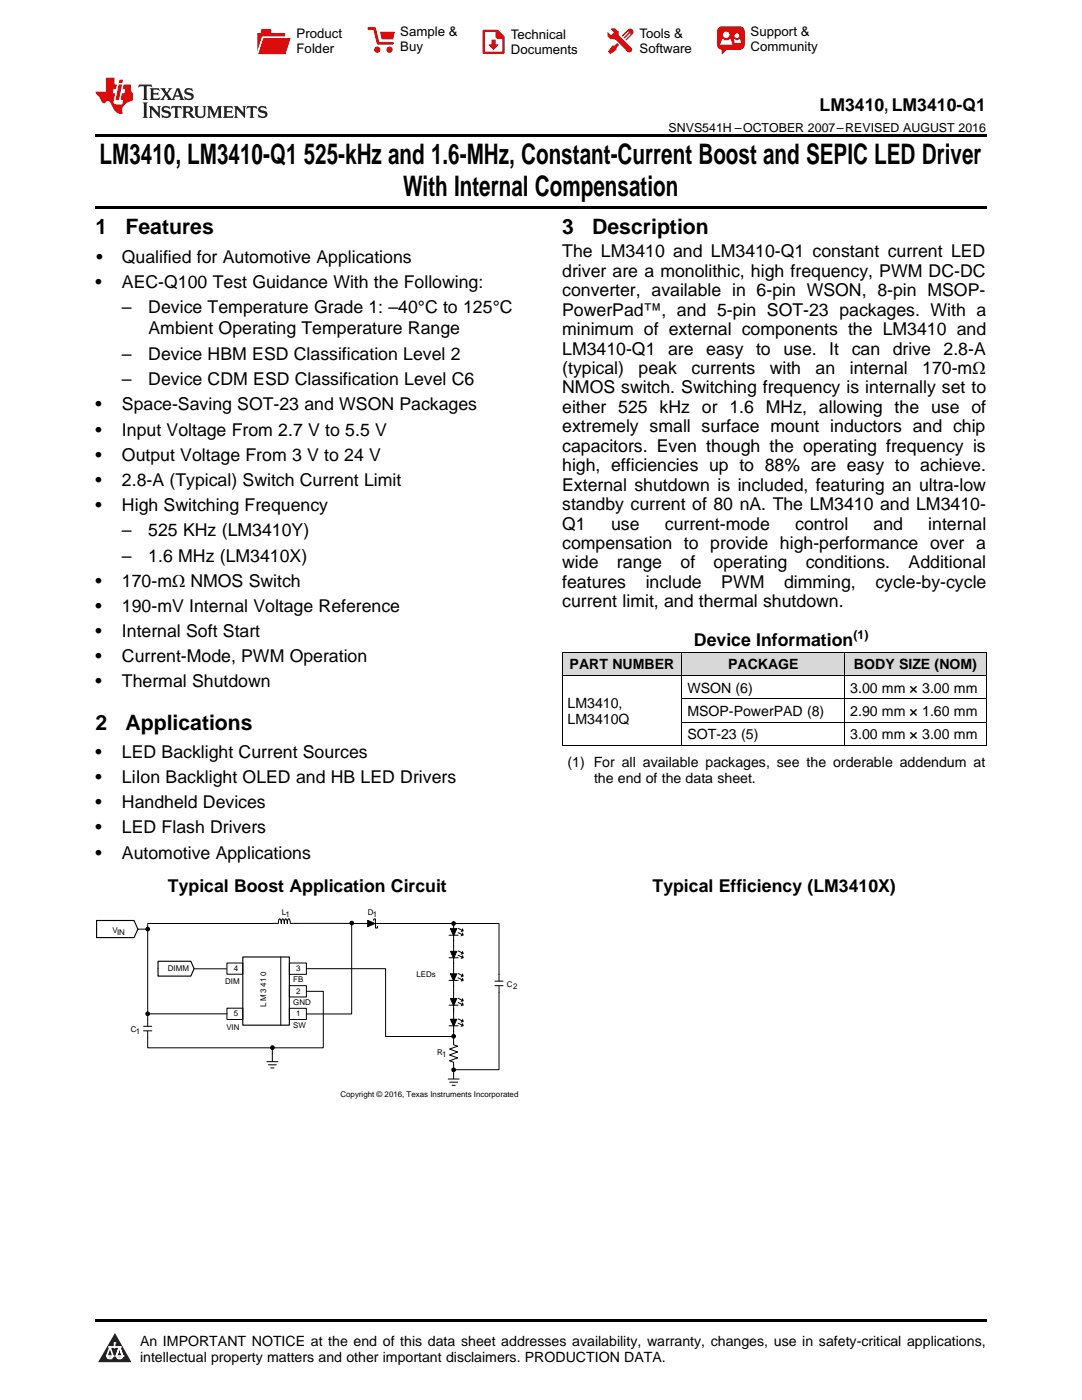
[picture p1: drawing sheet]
<svg xmlns="http://www.w3.org/2000/svg" width="216mm" height="279mm" viewBox="0 0 216 279" stroke-linecap="round" stroke-linejoin="round" font-family="sans-serif">
<defs><g id="words">
<g font-size="5.6">
<text x="19.9" y="32.8">LM3410, LM3410-Q1</text>
<text x="60.6" y="32.8">525-kHz and 1.6-MHz, Constant-Current Boost and SEPIC LED Driver</text>
<text x="80.4" y="39.2">With Internal Compensation</text>
</g>
<g font-size="4.2">
<text x="19" y="46.7">1</text>
<text x="25" y="46.7">Features</text>
<text x="112.2" y="46.7">3</text>
<text x="118.2" y="46.7">Description</text>
<text x="19" y="145.6">2</text>
<text x="25" y="145.6">Applications</text>
</g>
<g font-size="3.5">
<text x="163.5" y="22.2">LM3410, LM3410-Q1</text>
<text x="19.2" y="52.4">•</text>
<text x="24.3" y="52.4">Qualified for Automotive Applications</text>
<text x="112.2" y="51.4">The LM3410 and LM3410-Q1 constant current LED</text>
<text x="19" y="57.4">•</text>
<text x="24.3" y="57.4">AEC-Q100 Test Guidance With the Following:</text>
<text x="112.2" y="55.2">driver are a monolithic, high frequency, PWM DC-DC</text>
<text x="112.2" y="59.1">converter, available in 6-pin WSON, 8-pin MSOP-</text>
<text x="24.3" y="62.5">–</text>
<text x="29.6" y="62.5">Device Temperature Grade 1: –40°C to 125°C</text>
<text x="112.2" y="63">PowerPad™, and 5-pin SOT-23 packages. With a</text>
<text x="24.3" y="71.8">–</text>
<text x="29.6" y="71.8">Device HBM ESD Classification Level 2</text>
<text x="29.6" y="66.7">Ambient Operating Temperature Range</text>
<text x="112.2" y="66.9">minimum of external components the LM3410 and</text>
<text x="112.2" y="70.8">LM3410-Q1</text>
<text x="133.3" y="70.8">are</text>
<text x="140.9" y="70.8">easy</text>
<text x="150.9" y="70.8">to</text>
<text x="156.3" y="70.8">use.</text>
<text x="165.5" y="70.8">It</text>
<text x="169.9" y="70.8">can</text>
<text x="178.1" y="70.8">drive</text>
<text x="188.3" y="70.8">2.8-A</text>
<text x="24.3" y="76.9">–</text>
<text x="29.6" y="76.9">Device CDM ESD Classification Level C6</text>
<text x="112.2" y="74.6">(typical)</text>
<text x="127.4" y="74.6">peak</text>
<text x="138" y="74.6">currents</text>
<text x="153.6" y="74.6">with</text>
<text x="162.8" y="74.6">an</text>
<text x="169.6" y="74.6">internal</text>
<text x="184" y="74.6">170-mΩ</text>
<text x="19" y="81.9">•</text>
<text x="24.3" y="81.9">Space-Saving SOT-23 and WSON Packages</text>
<text x="112.2" y="78.5">NMOS switch. Switching frequency is internally set to</text>
<text x="112.2" y="82.4">either 525 kHz or 1.6 MHz, allowing the use of</text>
<text x="19" y="86.9">•</text>
<text x="24.3" y="86.9">Input Voltage From 2.7 V to 5.5 V</text>
<text x="112.2" y="86.3">extremely small surface mount inductors and chip</text>
<text x="19" y="91.9">•</text>
<text x="24.3" y="91.9">Output Voltage From 3 V to 24 V</text>
<text x="112.2" y="90.2">capacitors. Even though the operating frequency is</text>
<text x="112.2" y="94.1">high, efficiencies up to 88% are easy to achieve.</text>
<text x="19" y="96.9">•</text>
<text x="19" y="102">•</text>
<text x="24.3" y="96.9">2.8-A (Typical) Switch Current Limit</text>
<text x="24.3" y="102">High Switching Frequency</text>
<text x="112.2" y="97.9">External shutdown is included, featuring an ultra-low</text>
<text x="112.2" y="101.8">standby current of 80 nA. The LM3410 and LM3410-</text>
<text x="24.3" y="107">–</text>
<text x="29.6" y="107">525 KHz (LM3410Y)</text>
<text x="112.2" y="105.7">Q1</text>
<text x="121.9" y="105.7">use</text>
<text x="132.7" y="105.7">current-mode</text>
<text x="158.7" y="105.7">control</text>
<text x="174.3" y="105.7">and</text>
<text x="185.2" y="105.7">internal</text>
<text x="24.3" y="112.1">–</text>
<text x="29.6" y="112.1">1.6 MHz (LM3410X)</text>
<text x="112.2" y="109.6">compensation to provide high-performance over a</text>
<text x="112.2" y="113.5">wide</text>
<text x="123.1" y="113.5">range</text>
<text x="135.8" y="113.5">of</text>
<text x="142.4" y="113.5">operating</text>
<text x="160.8" y="113.5">conditions.</text>
<text x="181.3" y="113.5">Additional</text>
<text x="19" y="117.1">•</text>
<text x="24.3" y="117.1">170-mΩ NMOS Switch</text>
<text x="112.2" y="117.3">features</text>
<text x="128.8" y="117.3">include</text>
<text x="143.9" y="117.3">PWM</text>
<text x="156.5" y="117.3">dimming,</text>
<text x="174.7" y="117.3">cycle-by-cycle</text>
<text x="19" y="122.1">•</text>
<text x="24.3" y="122.1">190-mV Internal Voltage Reference</text>
<text x="112.2" y="121.2">current limit, and thermal shutdown.</text>
<text x="19" y="127.1">•</text>
<text x="24.3" y="127.1">Internal Soft Start</text>
<text x="138.5" y="128.9">Device Information</text>
<text x="19" y="132.2">•</text>
<text x="19" y="137.2">•</text>
<text x="24.3" y="132.2">Current-Mode, PWM Operation</text>
<text x="24.3" y="137.2">Thermal Shutdown</text>
<text x="19" y="151.3">•</text>
<text x="24.3" y="151.3">LED Backlight Current Sources</text>
<text x="19" y="156.3">•</text>
<text x="19" y="161.3">•</text>
<text x="24.3" y="156.3">LiIon Backlight OLED and HB LED Drivers</text>
<text x="24.3" y="161.3">Handheld Devices</text>
<text x="19" y="166.3">•</text>
<text x="24.3" y="166.3">LED Flash Drivers</text>
<text x="19" y="171.3">•</text>
<text x="24.3" y="171.3">Automotive Applications</text>
<text x="33.5" y="178">Typical Boost Application Circuit</text>
<text x="130.2" y="178">Typical Efficiency (LM3410X)</text>
</g>
<g font-size="2.8">
<text x="113.7" y="133.6">PART NUMBER</text>
<text x="145.3" y="133.6">PACKAGE</text>
<text x="170.4" y="133.6">BODY SIZE (NOM)</text>
<text x="113.2" y="141.3">LM3410,</text>
<text x="137.2" y="138.3">WSON (6)</text>
<text x="137.2" y="142.9">MSOP-PowerPAD (8)</text>
<text x="169.7" y="138.3">3.00 mm × 3.00 mm</text>
<text x="169.7" y="142.9">2.90 mm × 1.60 mm</text>
<text x="113.2" y="144.5">LM3410Q</text>
<text x="137.2" y="147.6">SOT-23 (5)</text>
<text x="169.7" y="147.6">3.00 mm × 3.00 mm</text>
<text x="113.2" y="153.1">(1) For all available packages, see the orderable addendum at</text>
<text x="118.5" y="156.2">the end of the data sheet.</text>
<text x="27.9" y="268.6">An IMPORTANT NOTICE at the end of this data sheet addresses availability, warranty, changes, use in safety-critical applications,</text>
<text x="27.9" y="271.8">intellectual property matters and other important disclaimers. PRODUCTION DATA.</text>
</g>
<g font-size="2.6">
<text x="59.2" y="7.6">Product</text>
<text x="59.2" y="10.6">Folder</text>
<text x="79.9" y="7.3">Sample &amp;</text>
<text x="79.9" y="10.2">Buy</text>
<text x="101.9" y="7.8">Technical</text>
<text x="101.9" y="10.8">Documents</text>
<text x="127.6" y="7.6">Tools &amp;</text>
<text x="127.6" y="10.6">Software</text>
<text x="149.8" y="7.2">Support &amp;</text>
<text x="149.8" y="10.2">Community</text>
</g>
<g font-size="2.5">
<text x="133.4" y="26.3">SNVS541H –OCTOBER 2007–REVISED AUGUST 2016</text>
<text x="170.3" y="127.5">(1)</text>
</g>
<g font-size="1.6">
<text x="56.2" y="182.6">L1</text>
<text x="73.4" y="182.6">D1</text>
<text x="22.5" y="186.2">VIN</text>
<text x="33.5" y="193.8">DIMM</text>
<text x="44.9" y="196.4">DIM</text>
<text x="46.6" y="193.8">4</text>
<text x="58.5" y="196.1">FB</text>
<text x="59.1" y="193.8">3</text>
<text x="83.1" y="194.9">LEDs</text>
<text x="101.1" y="197">C2</text>
<text x="46.6" y="202.8">5</text>
<text x="53.1" y="201" transform="rotate(-90 53.1 201)">L M3410</text>
<text x="58.5" y="200.6">GND</text>
<text x="59.1" y="202.8">1</text>
<text x="59.1" y="198.3">2</text>
<text x="26.1" y="206">C1</text>
<text x="45.2" y="205.5">VIN</text>
<text x="58.5" y="205.2">SW</text>
<text x="87.2" y="210.6">R1</text>
<text x="67.9" y="218.8">Copyright © 2016, Texas Instruments Incorporated</text>
</g>
</g></defs>
<g fill="#d8d8d8">
<path d="M112.2 130.2h23.9v4.7h-23.9z"/>
<path d="M136.1 130.2h32.5v4.7h-32.5z"/>
<path d="M168.6 130.2h28.2v4.7h-28.2z"/>
</g>
<path d="M22.9 266l3.3 5.9h-6.6z" fill="#231f20"/>
<path d="M21.3 270.6h1.2l-.3 .5h-.3a.53 .53 0 0 1-.6-.5z" fill-rule="evenodd" fill="#fff"/>
<path d="M21.3 270.6h1.2l-.3 .5h-.3a.53 .53 0 0 1-.6-.5z" fill="none" stroke="#231f20" stroke-width=".33"/>
<path d="M21.3 270.6l1.2 .1-.3 .4h-.5z" fill="none" stroke="#fff" stroke-width=".33"/>
<path d="M22.9 268.9h.1" fill="none" stroke="#fff" stroke-width=".33"/>
<path d="M22.9 268v.9z" fill="#fff"/>
<path d="M22.9 268v.9z" fill="none" stroke="#fff" stroke-width=".33"/>
<circle cx="22.9" cy="268" r=".16" fill="#fff"/>
<path d="M21.8 268.8h.1" fill="none" stroke="#fff" stroke-width=".33"/>
<path d="M21.8 268.8h2.2z" fill="#fff"/>
<path d="M21.8 268.8h2.2z" fill="none" stroke="#fff" stroke-width=".33"/>
<circle cx="24" cy="268.8" r=".16" fill="#fff"/>
<path d="M23.2 270.6h.1" fill="none" stroke="#fff" stroke-width=".33"/>
<path d="M23.8 268.8l-.6 1.8z" fill="#fff"/>
<path d="M23.8 268.8l-.6 1.8z" fill="none" stroke="#fff" stroke-width=".33"/>
<path d="M23.8 268.8l.7 1.8z" fill="#fff"/>
<path d="M23.8 268.8l.7 1.8z" fill="none" stroke="#fff" stroke-width=".33"/>
<path d="M24.4 270.6h.1" fill="none" stroke="#fff" stroke-width=".33"/>
<circle cx="21.3" cy="270.6" r=".16" fill="#fff"/>
<path d="M22 268.8l-.7 1.8z" fill="#fff"/>
<path d="M22 268.8l-.7 1.8z" fill="none" stroke="#fff" stroke-width=".33"/>
<path d="M22 268.8l.5 1.8z" fill="#fff"/>
<path d="M22 268.8l.5 1.8z" fill="none" stroke="#fff" stroke-width=".33"/>
<circle cx="22.5" cy="270.6" r=".16" fill="#fff"/>
<path d="M23.3 270.6h1.2a.63 .63 0 0 1-.6 .5 .63 .63 0 0 1-.6-.5z" fill-rule="evenodd" fill="#fff"/>
<path d="M23.3 270.6h1.2a.63 .63 0 0 1-.6 .5 .63 .63 0 0 1-.6-.5z" fill="none" stroke="#231f20" stroke-width=".33"/>
<path d="M23.3 270.6h1.2l-.4 .5h-.5z" fill="none" stroke="#fff" stroke-width=".33"/>
<path d="M23.2 270.6h.1" fill="none" stroke="#fff" stroke-width=".33"/>
<circle cx="24.5" cy="270.6" r=".16" fill="#fff"/>
<path d="M19 26.8h177.8v.6h-177.8zM19 41.2h177.8v.5h-177.8zM19 263.2h177.8v.5h-177.8z" fill="#000"/>
<path d="M19.3 183.7h7.5l.7 1.7-.7 1.7h-7.5zM31.5 191.8h6.6l.6 1.5-.6 1.5h-6.6zM48.4 191h9.3v13.6h-9.3z" fill="none" stroke="#000" stroke-width=".23"/>
<g fill="none" stroke="#000" stroke-width=".2">
<path d="M112.2 134.8h84.6M112.2 130.2h84.6M112.2 130.2v18.6M136 130.2v18.6M136.1 139.5h60.7M168.5 130.2v18.6M196.8 130.2v18.6M112.2 148.8h84.6M136.1 144.1h60.7M27.5 185.4h2M38.8 193.3h6.4M45.3 192.2h3.1v2.2h-3.1z"/>
<path d="M54.3 184.3h-24.8v18.1M54.3 184.3h1.2l.1-.4a.25 .25 0 0 1 0-.4 .25 .25 0 0 1 .4 .1l.1 .7v-.3a.39 .39 0 0 1 .4-.5l.2 .8v-.3a.39 .39 0 0 1 .4-.5l.2 .8v-.3a.4 .4 0 0 1 .4-.5l.2 .8h1.2M56 191v13.6M57.7 196.7h3.4v2.3h-3.4zM57.7 192.2h3.4v2.3h-3.4zM59.1 184.3h11.1M61.1 197.8h3.4v11.3h-10.2v1.1M61.1 193.3h15.8v13.6h13.6M73.4 183.7l1.4 .6-1.4 .6zM74.6 183.7v-.3h.3v1.8h.4v-.3M89.6 195.7h1.8M89.6 191.1h1.8"/>
<path d="M89.6 186.6h1.8M89.9 199.3h1.2l-.6 1.4zM89.9 194.4h1.2l-.6 1.4zM89.9 189.9h1.2l-.6 1.4zM89.9 185.3h1.2l-.6 1.4zM90.5 184.4v24.1l.8 .3-1.6 .6 1.6 .5-1.6 .6 1.6 .6-1.6 .6 .8 .3v3.3M91.4 199.2l.8 .4M91.4 195.2l.8 .3M91.4 194.3l.8 .4M91.4 190.6l.8 .4M91.4 189.8l.8 .4M91.4 186.1l.8 .4"/>
<path d="M91.4 185.3l.8 .4M98.7 195.8h1.7M98.7 196.7h1.7M99.6 194.5v-10.2h-29.4v18.1h-9.1M99.6 196.8v16.7h-9.1M99.6 194.5v1.3M28.6 204.8h1.7M28.6 205.7h1.7M29.5 205.8v3.3h24.8M45.3 201.2h3.1v2.3h-3.1zM45.3 202.3h-15.8v2.5M53.3 211.9h2.1"/>
<path d="M53.6 212.5h1.5M54 213.1h.7M54.3 210.1v1.7M57.7 201.2h3.4v2.3h-3.4zM89.4 215.3h2.2M89.6 200.6h1.8M89.6 204.7h1.8M89.7 216h1.6M89.9 203.4h1.2l-.6 1.4zM90.2 216.6h.6M91.4 200.1l.8 .4M91.4 204.2l.8 .4"/>
<path d="M91.4 203.3l.8 .4"/>
<circle cx="29.5" cy="185.4" r=".36"/>
<circle cx="70.2" cy="184.2" r=".36"/>
<circle cx="90.5" cy="184.3" r=".37"/>
<circle cx="29.5" cy="202.3" r=".36"/>
<circle cx="54.4" cy="209.1" r=".36"/>
<circle cx="90.5" cy="206.8" r=".37"/>
<circle cx="90.5" cy="213.5" r=".37"/>
</g>
<g fill="#000">
<path d="M73.4 183.7l1.4 .6-1.4 .6zM89.9 199.3h1.2l-.6 1.4zM89.9 194.4h1.2l-.6 1.4zM89.9 189.9h1.2l-.6 1.4zM89.9 185.3h1.2l-.6 1.4zM92.3 195.1l.3 .6-.7 .2zM92.3 194.2l.3 .7-.7 .2zM92.3 190.5l.3 .7-.7 .2zM92.3 189.7l.3 .7-.7 .2zM92.3 186l.3 .7-.7 .2zM92.3 185.2l.3 .6-.7 .2zM89.9 203.4h1.2l-.6 1.4z"/>
<path d="M92.3 200l.3 .6-.7 .3zM92.3 199.1l.3 .7-.7 .2zM92.3 204.1l.3 .6-.7 .3zM92.3 203.3l.3 .6-.7 .2z"/>
<circle cx="29.5" cy="185.4" r=".36"/>
<circle cx="70.2" cy="184.2" r=".36"/>
<circle cx="90.5" cy="184.3" r=".37"/>
<circle cx="29.5" cy="202.3" r=".36"/>
<circle cx="54.4" cy="209.1" r=".36"/>
<circle cx="90.5" cy="206.8" r=".37"/>
<circle cx="90.5" cy="213.5" r=".37"/>
</g>
<path d="M27.7 16.9l-.1 .6 .6-.3h.5v.2v2.2l-.2 .4h1l-.2-.4v-2.2v-.2h.5l.6 .3-.2-.6zM29.9 17.6l.2 .4v1.6l-.2 .4h1.9l.1-.6a1.09 1.09 0 0 1-1.3 .1v-.6h.6l.4 .2v-.7l-.2 .2h-.8v-.6l.2-.1a1.01 1.01 0 0 1 1 .3l-.1-.6zM32 17.6l.9 1.2-1 1.2h.9l-.2-.3 .5-.7 .5 .7-.3 .3h1.7l-.2-.3 .1-.4h1l.1 .4-.2 .3h1l-.3-.4-.7-2h-.5l-1 2.2-.8-1.1 .9-1.1h-.9l.2 .2-.4 .7-.4-.7 .2-.2zM35.4 18l.4 1h-.8zM37 17.7a.66 .66 0 0 0-.2 .8 .66 .66 0 0 0 .6 .4l.7 .2 .1 .2a.8 .8 0 0 1-.7 .4 .8 .8 0 0 1-.7-.5l.1 .8 .2-.2a.94 .94 0 0 0 1.1 .1 .94 .94 0 0 0 .4-.9 1.48 1.48 0 0 0-1.3-.6v-.4a1.1 1.1 0 0 1 1.2 .2l-.2-.6-.2 .1-.5-.1zM28.5 20.4l.2 .4v2.3l-.2 .4h1l-.2-.4v-2.3l.2-.4zM29.7 21.2l.2 .4v1.5l-.2 .4h.8l-.3-.4 .1-1.3 1.6 1.8v-2l.2-.4h-.7l.2 .2v1.1l-1.2-1.3zM32.5 21.3a.66 .66 0 0 0-.2 .8 .66 .66 0 0 0 .6 .4l.6 .2 .2 .2a.8 .8 0 0 1-.8 .4 .8 .8 0 0 1-.7-.5l.2 .7 .2-.1a.94 .94 0 0 0 1 .1 .94 .94 0 0 0 .5-1 1.47 1.47 0 0 0-1.3-.6l-.1-.3a1.1 1.1 0 0 1 1.3 .2l-.2-.6-.2 .1-.5-.2zM34.3 21.2l-.2 .6a.64 .64 0 0 1 .8-.3v1.6l-.2 .4h1l-.3-.4 .1-1.6a.66 .66 0 0 1 .8 .3l-.2-.6zM36.3 21.2l.3 .4v1.5l-.3 .4h1l-.2-.2v-.7h.5l.1 .1a.8 .8 0 0 0 1.2 .7l-1-1a.62 .62 0 0 0 .6-.5 .62 .62 0 0 0-.6-.7zM37.1 21.5h.1a.48 .48 0 0 1 .6 0 .48 .48 0 0 1 .1 .6l-.2 .1-.6 .1zM38.7 21.2l.2 .2a2.29 2.29 0 0 0 .4 2 1.05 1.05 0 0 0 1.7-.7v-1.3l.2-.2h-.8l.2 .4v1.1a.61 .61 0 0 1-.6 .6 .61 .61 0 0 1-.6-.6v-1.1l.3-.4zM41.3 21.2l.3 .4v1.5l-.3 .4h.8l-.2-.4v-1.4l.8 1.9 .9-1.9v1.4l-.2 .4h.9l-.2-.4v-1.5l.2-.4h-.8l-.7 1.5-.6-1.5zM44.5 21.2l.2 .4v1.5l-.2 .4h1.9l.2-.6a1.1 1.1 0 0 1-1.4 .2v-.7h.6l.4 .2v-.6l-.2 .1-.8 .1v-.6l.2-.1a1.02 1.02 0 0 1 1.1 .2l-.2-.5zM46.7 21.2l.2 .4v1.5l-.2 .4h.8l-.3-.4 .1-1.3 1.6 1.8v-2l.2-.4h-.7l.2 .2v1.1l-1.2-1.3zM49.3 21.2l-.1 .6a.64 .64 0 0 1 .8-.3v1.6l-.3 .4h1l-.2-.4v-1.6a.66 .66 0 0 1 .8 .3l-.1-.6zM51.7 21.3a.66 .66 0 0 0-.2 .7 .66 .66 0 0 0 .7 .5l.6 .2 .1 .2a.8 .8 0 0 1-.7 .4 .8 .8 0 0 1-.7-.5l.1 .7 .2-.1a.94 .94 0 0 0 1.1 .1 .94 .94 0 0 0 .4-1 1.48 1.48 0 0 0-1.2-.6l-.1-.3a1.1 1.1 0 0 1 1.2 .2l-.2-.6-.1 .1-.6-.2z" fill="#231f20"/>
<path d="M21.1 15.5v2.8h-2v.4l.9 .9a.96 .96 0 0 0 1 1 .59 .59 0 0 1 .5-.4 .59 .59 0 0 1 .5 .3l.4 .8a1.61 1.61 0 0 0 2.1 1.3 1.63 1.63 0 0 1 1.1-2.2l.9-.3v-1.5a1.6 1.6 0 0 1-.4-1.7h-1.4l-.2 .9h.5l-.2 .8h-.5l-.2 1v.3h.5l-.2 .9h-.7a.74 .74 0 0 1-1-.6l.3-1.6h-.5l.2-.8h.5l.1-.9h-.4v-1.4zM23.7 16.9l-.7 3h.8l.6-3zM23.8 15.9l-.1 .7h.7l.2-.7z" fill="#ee1d23"/>
<g fill="#d60000">
<path d="M52.1 5.8h2v.8h2.8v4.2h-5.5v-4.2h.7z" fill-rule="evenodd"/>
<path d="M52.4 7.5h5.6l-1 3.3h-5.6z" fill-rule="evenodd"/>
</g>
<path d="M52.4 7.4h5.7l-.1 .1h-5.5l-1.1 3.3z" fill-rule="evenodd" fill="#fff"/>
<path d="M52.4 7.4h5.7l-.1 .1h-5.5l-1.1 3.3z" fill="none" stroke="#fff" stroke-width=".2"/>
<path d="M73.6 5.7h1.1l.7 2.9h2.9" fill="none" stroke="#d60000" stroke-width=".55"/>
<g fill="#d60000">
<path d="M75.8 6.3h3l-.4 1.6h-2.2z" fill-rule="evenodd"/>
<circle cx="75.3" cy="9.9" r=".62"/>
<circle cx="77.7" cy="9.9" r=".62"/>
</g>
<path d="M96.5 6.2h2.7l1.3 1.2v3.1h-4z" fill="none" stroke="#d60000" stroke-width=".44"/>
<g fill="#d60000">
<path d="M98.1 7.9h.8v1h.5l-.9 1.1-1-1v-.1h.6z" fill-rule="evenodd"/>
<path d="M98.9 6.2h.3l1.3 1.2v.4h-1.3l-.3-.4z" fill-rule="evenodd"/>
<path d="M121.9 5.7h.8l.7 .6 .1 .7 2.5 2.5-.8 .8-2.3-2.3-1.1-.2-.6-.6v-.8l.7 .6 .5-.4v-.2l-.5-.5z" fill-rule="evenodd"/>
<path d="M122.2 9.1h.4l.5-.5 .4 .4-.5 .5v.4l-1.2 .9-.5-.5z" fill-rule="evenodd"/>
<path d="M125.3 5.9a.67 .67 0 0 1 .9 0 .67 .67 0 0 1 0 .9z" fill-rule="evenodd"/>
<path d="M125.3 5.9l.9 .9-1.2 1.2h-.2v-.2l1-.9v-.2h-.2l-.9 1h-.2v-.2l.9-1 .1-.2h-.3l-.9 1h-.2v-.2z" fill-rule="evenodd"/>
<circle cx="125.6" cy="9.9" r=".54"/>
</g>
<path d="M123.3 6.3v.7" fill="none" stroke="#d60000" stroke-width=".2"/>
<g fill="#d60000">
<path d="M143.4 5.5l.6-.2h3.6a.95 .95 0 0 1 1 .9v2.8a.95 .95 0 0 1-1 .9h-3.6a.95 .95 0 0 1-.9-.9v-2.8z" fill-rule="evenodd"/>
<path d="M144 9.9h.9l-.7 .9h-.2z" fill-rule="evenodd"/>
</g>
<g fill="#fff">
<path d="M146.6 8.6h1.3z"/>
<path d="M144.1 7.8h.3l.1 .2h.8l.2-.2h.3l.4 1.1h-2.5z" fill-rule="evenodd"/>
<path d="M146.4 7.8h.3l.1 .2h.5l.2-.2h.2l.2 .8h-1.3z" fill-rule="evenodd"/>
<circle cx="144.9" cy="6.9" r=".65"/>
<circle cx="147" cy="7.1" r=".48"/>
</g>
<use href="#words"/>
</svg>
